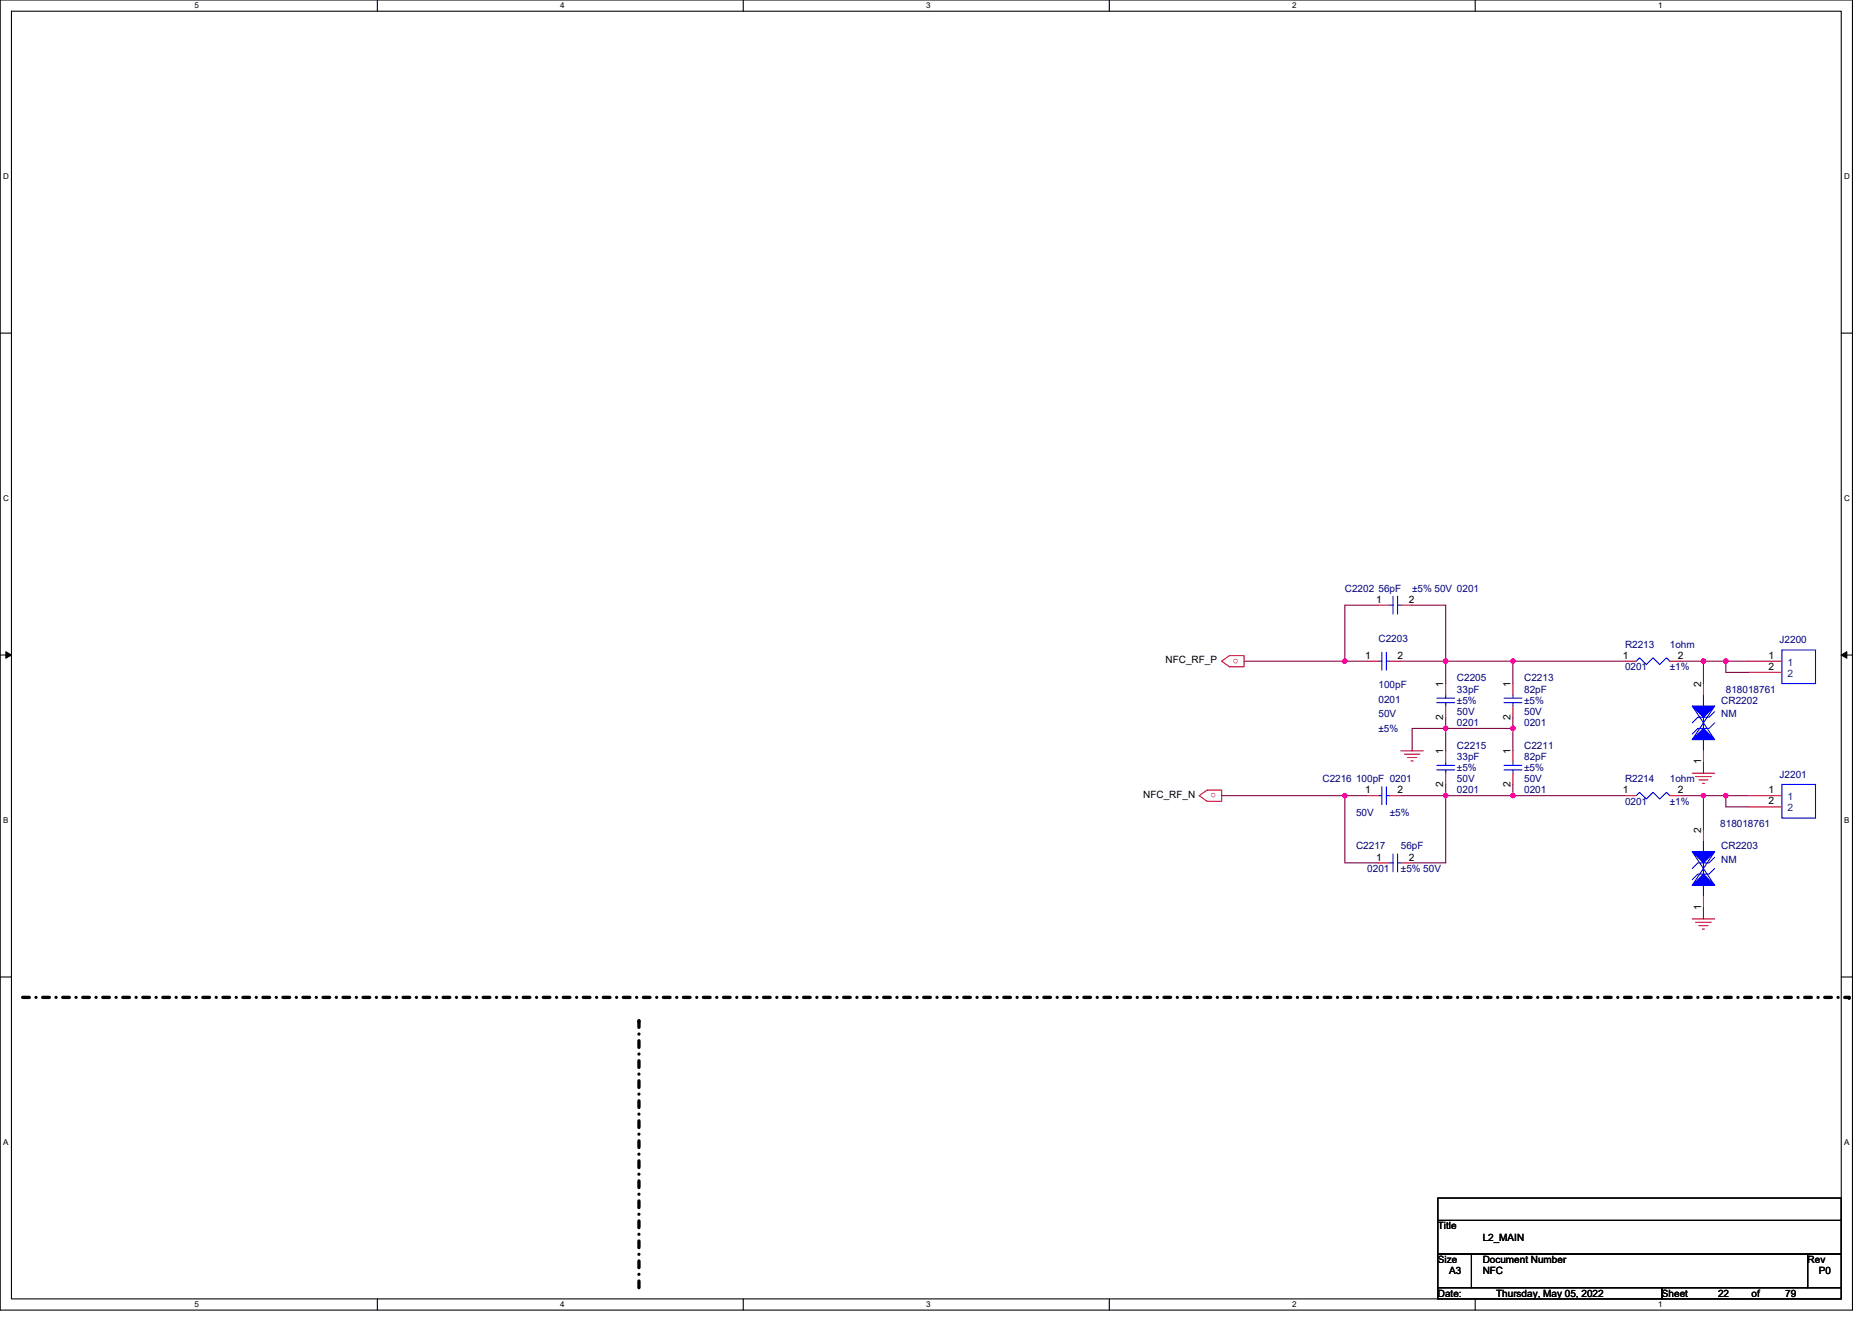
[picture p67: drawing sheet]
<svg xmlns="http://www.w3.org/2000/svg" width="297mm" height="210mm" viewBox="0 0 297 210" stroke-linecap="round" stroke-linejoin="round" font-family="sans-serif">
<defs><g id="words">
<g font-size="1.6" fill="#000080">
<text x="213.4" y="93.9">C2202 56pF</text>
<text x="224.1" y="93.9">±5% 50V 0201</text>
<text x="218.7" y="101.9">C2203</text>
<text x="257.8" y="102.8">R2213</text>
<text x="257.8" y="106.3">0201</text>
<text x="265" y="102.8">1ohm</text>
<text x="265" y="106.3">±1%</text>
<text x="282.4" y="102">J2200</text>
<text x="218.7" y="109.2">100pF</text>
<text x="218.7" y="111.5">0201</text>
<text x="218.7" y="113.8">50V</text>
<text x="231.2" y="108.1">C2205</text>
<text x="231.2" y="109.9">33pF</text>
<text x="231.2" y="113.4">50V</text>
<text x="231.2" y="111.7">±5%</text>
<text x="241.8" y="108.1">C2213</text>
<text x="241.8" y="109.9">82pF</text>
<text x="241.8" y="113.4">50V</text>
<text x="241.8" y="111.7">±5%</text>
<text x="273.1" y="111.7">CR2202</text>
<text x="273.1" y="113.8">NM</text>
<text x="273.9" y="109.9">818018761</text>
<text x="218.7" y="116.1">±5%</text>
<text x="231.2" y="115.2">0201</text>
<text x="231.2" y="118.8">C2215</text>
<text x="241.8" y="118.8">C2211</text>
<text x="241.8" y="115.2">0201</text>
<text x="209.8" y="124.1">C2216 100pF 0201</text>
<text x="231.2" y="120.5">33pF</text>
<text x="231.2" y="125.9">0201</text>
<text x="231.2" y="124.1">50V</text>
<text x="231.2" y="122.3">±5%</text>
<text x="241.8" y="120.5">82pF</text>
<text x="241.8" y="125.9">0201</text>
<text x="241.8" y="124.1">50V</text>
<text x="241.8" y="122.3">±5%</text>
<text x="257.8" y="124.1">R2214</text>
<text x="265" y="124.1">1ohm</text>
<text x="282.4" y="123.4">J2201</text>
<text x="215.2" y="129.4">50V</text>
<text x="220.5" y="129.4">±5%</text>
<text x="257.8" y="127.7">0201</text>
<text x="265" y="127.7">±1%</text>
<text x="273" y="131.2">818018761</text>
<text x="215.2" y="134.8">C2217</text>
<text x="222.3" y="134.8">56pF</text>
<text x="273.1" y="134.8">CR2203</text>
<text x="273.1" y="136.9">NM</text>
<text x="217" y="138.3">0201</text>
<text x="222.3" y="138.3">±5% 50V</text>
</g>
<g font-size="1.6">
<text x="218.4" y="95.6">1</text>
<text x="223.5" y="95.6">2</text>
<text x="185" y="105.3">NFC_RF_P</text>
<text x="216.6" y="104.5">1</text>
<text x="221.8" y="104.5">2</text>
<text x="257.5" y="104.5">1</text>
<text x="266.2" y="104.5">2</text>
<text x="280.6" y="104.5">1</text>
<text x="280.6" y="106.3">2</text>
<text x="229" y="109" transform="rotate(-90 229 109)">1</text>
<text x="239.7" y="109" transform="rotate(-90 239.7 109)">1</text>
<text x="269.9" y="109" transform="rotate(-90 269.9 109)">2</text>
<text x="229" y="119.7" transform="rotate(-90 229 119.7)">1</text>
<text x="229" y="114.2" transform="rotate(-90 229 114.2)">2</text>
<text x="239.7" y="119.7" transform="rotate(-90 239.7 119.7)">1</text>
<text x="239.7" y="114.2" transform="rotate(-90 239.7 114.2)">2</text>
<text x="216.6" y="125.9">1</text>
<text x="221.8" y="125.9">2</text>
<text x="229" y="124.8" transform="rotate(-90 229 124.8)">2</text>
<text x="239.7" y="124.8" transform="rotate(-90 239.7 124.8)">2</text>
<text x="257.5" y="125.9">1</text>
<text x="266.2" y="125.9">2</text>
<text x="269.9" y="121.3" transform="rotate(-90 269.9 121.3)">1</text>
<text x="280.6" y="125.9">1</text>
<text x="181.4" y="126.6">NFC_RF_N</text>
<text x="280.6" y="127.6">2</text>
<text x="218.4" y="136.5">1</text>
<text x="223.5" y="136.5">2</text>
<text x="269.9" y="132.1" transform="rotate(-90 269.9 132.1)">2</text>
<text x="269.9" y="144.4" transform="rotate(-90 269.9 144.4)">1</text>
<text x="228.2" y="195.1">Title</text>
<text x="235.3" y="196.8">L2_MAIN</text>
<text x="228.2" y="200.4">Size</text>
<text x="229.9" y="202.2">A3</text>
<text x="235.3" y="200.4">Document Number</text>
<text x="235.3" y="202.2">NFC</text>
<text x="286.8" y="200.4">Rev</text>
<text x="288.6" y="202.2">P0</text>
<text x="228.2" y="205.7">Date:</text>
<text x="237.4" y="205.7">Thursday, May 05, 2022</text>
<text x="263.7" y="205.7">Sheet</text>
<text x="272.6" y="205.7">22</text>
<text x="277.9" y="205.7">of</text>
<text x="283.3" y="205.7">79</text>
</g>
<g font-size="1.6" fill="#f00">
<text x="196.5" y="104.5" transform="rotate(180 196.5 104.5)">o</text>
<text x="193" y="125.8" transform="rotate(180 193 125.8)">o</text>
</g>
<g font-size="1.6" fill="#004080">
<text x="283.6" y="105.6">1</text>
<text x="283.6" y="107.4">2</text>
<text x="283.6" y="127">1</text>
<text x="283.6" y="128.7">2</text>
</g>
<g font-size="1.3">
<text x="30.8" y="1.3">5</text>
<text x="88.9" y="1.3">4</text>
<text x="147" y="1.3">3</text>
<text x="205" y="1.3">2</text>
<text x="263.1" y="1.3">1</text>
<text x=".5" y="28.4">D</text>
<text x="292.6" y="28.4">D</text>
<text x=".5" y="79.5">C</text>
<text x="292.6" y="79.5">C</text>
<text x=".5" y="130.6">B</text>
<text x="292.6" y="130.6">B</text>
<text x=".5" y="181.7">A</text>
<text x="292.6" y="181.7">A</text>
<text x="30.8" y="207.4">5</text>
<text x="88.9" y="207.4">4</text>
<text x="147" y="207.4">3</text>
<text x="205" y="207.4">2</text>
<text x="263.1" y="207.4">1</text>
</g>
</g></defs>
<path d="M0 0h293.9v207.9h-293.9zM1.8 1.8h290.4v204.3h-290.4z" fill="none" stroke="#000" stroke-width=".17"/>
<g fill="#fff">
<path d="M30.8 .2h.7v1.4h-.7z"/>
<path d="M30.8 206.3h.7v1.4h-.7z"/>
</g>
<path d="M59.9 0v1.8M59.9 206.1v1.8" fill="none" stroke="#000" stroke-width=".17"/>
<g fill="#fff">
<path d="M88.9 .2h.7v1.4h-.7z"/>
<path d="M88.9 206.3h.7v1.4h-.7z"/>
</g>
<path d="M117.9 0v1.8M117.9 206.1v1.8" fill="none" stroke="#000" stroke-width=".17"/>
<g fill="#fff">
<path d="M147 .2h.7v1.4h-.7z"/>
<path d="M147 206.3h.7v1.4h-.7z"/>
</g>
<path d="M176 0v1.8M176 206.1v1.8" fill="none" stroke="#000" stroke-width=".17"/>
<g fill="#fff">
<path d="M205 .2h.7v1.4h-.7z"/>
<path d="M205 206.3h.7v1.4h-.7z"/>
</g>
<path d="M234.1 0v1.8M234.1 206.1v1.8" fill="none" stroke="#000" stroke-width=".17"/>
<g fill="#fff">
<path d="M263.1 .2h.7v1.4h-.7z"/>
<path d="M263.1 206.3h.7v1.4h-.7z"/>
<path d="M.5 27.3h.9v1.4h-.9z"/>
<path d="M292.6 27.3h.9v1.4h-.9z"/>
<path d="M.5 78.4h.9v1.4h-.9z"/>
<path d="M292.6 78.4h.9v1.4h-.9z"/>
</g>
<path d="M0 52.9h1.8M292.2 52.9h1.7" fill="none" stroke="#000" stroke-width=".17"/>
<g fill="#fff">
<path d="M.5 129.5h.8v1.4h-.8z"/>
<path d="M292.6 129.5h.9v1.4h-.9z"/>
</g>
<path d="M0 103.9h1.8M292.2 103.9h1.7" fill="none" stroke="#000" stroke-width=".17"/>
<path d="M.9 103.4l.9 .5-.9 .5zM292.2 103.9l.8-.5v1z" fill="#000"/>
<path d="M.9 103.4l.9 .5-.9 .5zM292.2 103.9l.8-.5v1z" fill="none" stroke="#000" stroke-width=".16"/>
<g fill="#fff">
<path d="M.5 180.5h.8v1.4h-.8z"/>
<path d="M292.6 180.5h.9v1.4h-.9z"/>
</g>
<path d="M0 155h1.8M292.2 155h1.7M228.2 190.1h64v3.5h-64zM228.2 193.6h64v5.4h-64zM228.2 199h5.3v5.3h-5.3zM233.5 199h53.3v5.3h-53.3zM286.8 199h5.4v5.3h-5.4zM228.2 204.3h35.5v1.8h-35.5zM263.7 204.3h28.5v1.8h-28.5z" fill="none" stroke="#000" stroke-width=".17"/>
<path d="M3.6 158.2h289.8M101.4 204.3v-42.3" fill="none" stroke="#000" stroke-width=".53" stroke-dasharray="1.1 1.1 0 1.1"/>
<g fill="#000" stroke-dasharray="1.1 1.1 0 1.1">
<circle cx="293.4" cy="158.2" r=".26"/>
<circle cx="101.4" cy="162" r=".26"/>
</g>
<g fill="none" stroke="#f00" stroke-width=".17">
<path d="M193.8 104.9l1.3-.9h2.3v1.8h-2.3zM222.3 119.1h3.5M222.8 119.7h2.5M229.4 108.5v1.7M229.4 112v1.8M229.4 119.1v1.8M277.4 104.9h5.3M277.4 106.7h5.3M190.3 126.2l1.2-.9h2.3v1.8h-2.3zM217 126.2h1.7M218.7 136.9h1.8M220.5 126.2h1.8"/>
<path d="M222.3 136.9h1.8M223.3 120.2h1.5M223.9 120.7h.3M229.4 122.7v1.8M268.5 122.7h3.6M269 123.2h2.5M269.6 123.7h1.4M270.1 124.3h.4M268.5 145.8h3.6M269 146.3h2.5M269.6 146.9h1.4M270.1 147.4h.4"/>
</g>
<g fill="none" stroke="#00f" stroke-width=".17">
<path d="M228 110.8h2.8M228 111.5h2.8M229.4 110.2v.6M229.4 111.5v.5M282.7 103.1h5.4v5.4h-5.4zM218.7 126.2h.6M219.3 124.8v2.9M220 124.8v2.9M220 126.2h.5M220.5 136.9h.5M221 135.5v2.8M221.8 135.5v2.8"/>
<path d="M221.8 136.9h.5M228 121.4h2.8M228 122.2h2.8M229.4 120.9v.5M229.4 122.2v.5"/>
</g>
<path d="M270.3 115.6l1.8 1.7h-3.6z" fill="#00f"/>
<path d="M270.3 117.3v1.8M270.3 113.8v1.8M270.3 115.6l1.8 1.7h-3.6zM272.1 114.7l-.9 .9h-1.8l-.9 .9" fill="none" stroke="#00f" stroke-width=".17"/>
<path d="M268.5 112h3.6l-1.8 1.8z" fill="#00f"/>
<g fill="none" stroke="#00f" stroke-width=".17">
<path d="M220.5 96h.5M221 94.6v2.8M221.8 94.6v2.8M221.8 96h.5M238.6 110.8h2.9M238.6 111.5h2.9M240.1 110.2v.6M240.1 111.5v.5M268.5 112h3.6l-1.8 1.8zM268.5 112l3.6 5.3M270.3 110.2v1.8M272.1 112.9l-.9 .9h-1.8l-.9 .9"/>
<path d="M272.1 112l-3.6 5.3M238.6 121.4h2.9M238.6 122.2h2.9M240.1 120.9v.5M240.1 122.2v.5M259.6 126.2l.6-.5 1 1.1 1.1-1.1 1.1 1.1 1-1.1 .6 .5"/>
</g>
<path d="M218.7 96h1.8M222.3 96h1.8M240.1 119.1v1.8M240.1 108.5v1.7M240.1 112v1.8M270.3 119.1v1.8M270.3 108.5v1.7M240.1 122.7v1.8M257.8 126.2h1.8M265 126.2h1.7" fill="none" stroke="#f00" stroke-width=".17"/>
<path d="M270.3 138.7l1.8 1.8h-3.6z" fill="#00f"/>
<path d="M270.3 136.9v1.8M270.3 138.7l1.8 1.8h-3.6zM272.1 137.8l-.9 .9h-1.8l-.9 .9M270.3 140.5v1.7" fill="none" stroke="#00f" stroke-width=".17"/>
<path d="M268.5 135.1h3.6l-1.8 1.8z" fill="#00f"/>
<path d="M218.7 104.9h.6M219.3 103.5v2.8M220 103.5v2.8M220 104.9h.5M259.6 104.9l.6-.5 1 1 1.1-1 1.1 1 1-1 .6 .5M268.5 135.1h3.6l-1.8 1.8zM268.5 135.1l3.6 5.4M270.3 133.4v1.7M272.1 136l-.9 .9h-1.8l-.9 .9M272.1 135.1l-3.6 5.4M282.7 124.5h5.4v5.3h-5.4z" fill="none" stroke="#00f" stroke-width=".17"/>
<path d="M217 104.9h1.7M220.5 104.9h1.8M257.8 104.9h1.8M265 104.9h1.7M270.3 131.6v1.7M277.4 126.2h5.3M277.4 128h5.3M270.3 142.2v1.8" fill="none" stroke="#f00" stroke-width=".17"/>
<path d="M218.7 96h-5.3v8.9h3.6M224.1 96h5.3v8.9M222.3 104.9h7.1M229.4 104.9v3.6" fill="none" stroke="#800040" stroke-width=".17"/>
<circle cx="229.4" cy="104.9" r=".35" fill="#f0f"/>
<circle cx="229.4" cy="104.9" r=".35" fill="none" stroke="#f0f" stroke-width=".17"/>
<path d="M229.4 104.9h10.7M240.1 104.9h17.7M240.1 104.9v3.6" fill="none" stroke="#800040" stroke-width=".17"/>
<circle cx="240.1" cy="104.9" r=".35" fill="#f0f"/>
<circle cx="240.1" cy="104.9" r=".35" fill="none" stroke="#f0f" stroke-width=".17"/>
<path d="M266.7 104.9h3.6M277.4 104.9h-3.5v1.8" fill="none" stroke="#800040" stroke-width=".17"/>
<circle cx="273.8" cy="104.9" r=".35" fill="#f0f"/>
<circle cx="273.8" cy="104.9" r=".35" fill="none" stroke="#f0f" stroke-width=".17"/>
<path d="M229.4 113.8v1.8M229.4 115.6h-5.3v3.5M229.4 115.6v3.5M240.1 113.8v1.8M273.9 106.7h3.5" fill="none" stroke="#800040" stroke-width=".17"/>
<circle cx="229.4" cy="115.6" r=".35" fill="#f0f"/>
<circle cx="229.4" cy="115.6" r=".35" fill="none" stroke="#f0f" stroke-width=".17"/>
<path d="M229.4 115.6h10.7v3.5" fill="none" stroke="#800040" stroke-width=".17"/>
<circle cx="240.1" cy="115.6" r=".35" fill="#f0f"/>
<circle cx="240.1" cy="115.6" r=".35" fill="none" stroke="#f0f" stroke-width=".17"/>
<path d="M213.4 126.2v10.7M229.4 124.5v1.7M240.1 124.5v1.7" fill="none" stroke="#800040" stroke-width=".17"/>
<circle cx="213.4" cy="126.2" r=".35" fill="#f0f"/>
<circle cx="213.4" cy="126.2" r=".35" fill="none" stroke="#f0f" stroke-width=".17"/>
<path d="M213.4 126.2h3.6M222.3 126.2h7.1M229.4 126.2h10.7M229.4 126.2v10.7" fill="none" stroke="#800040" stroke-width=".17"/>
<circle cx="229.4" cy="126.2" r=".35" fill="#f0f"/>
<circle cx="229.4" cy="126.2" r=".35" fill="none" stroke="#f0f" stroke-width=".17"/>
<path d="M240.1 126.2h17.7" fill="none" stroke="#800040" stroke-width=".17"/>
<circle cx="240.1" cy="126.2" r=".35" fill="#f0f"/>
<circle cx="240.1" cy="126.2" r=".35" fill="none" stroke="#f0f" stroke-width=".17"/>
<path d="M266.7 126.2h3.6M277.4 126.2h-3.5v1.8" fill="none" stroke="#800040" stroke-width=".17"/>
<circle cx="273.8" cy="126.2" r=".35" fill="#f0f"/>
<circle cx="273.8" cy="126.2" r=".35" fill="none" stroke="#f0f" stroke-width=".17"/>
<path d="M197.4 104.9h16M213.4 136.9h5.3M224.1 136.9h5.3M273.9 128h3.5" fill="none" stroke="#800040" stroke-width=".17"/>
<circle cx="213.4" cy="104.9" r=".35" fill="#f0f"/>
<circle cx="213.4" cy="104.9" r=".35" fill="none" stroke="#f0f" stroke-width=".17"/>
<path d="M270.3 104.9v3.6M193.8 126.2h19.6" fill="none" stroke="#800040" stroke-width=".17"/>
<circle cx="270.3" cy="104.9" r=".35" fill="#f0f"/>
<circle cx="270.3" cy="104.9" r=".35" fill="none" stroke="#f0f" stroke-width=".17"/>
<path d="M270.3 120.9v1.8M270.3 126.2v5.4" fill="none" stroke="#800040" stroke-width=".17"/>
<circle cx="270.3" cy="126.2" r=".35" fill="#f0f"/>
<circle cx="270.3" cy="126.2" r=".35" fill="none" stroke="#f0f" stroke-width=".17"/>
<path d="M270.3 104.9h3.6M270.3 126.2h3.6M270.3 144v1.8" fill="none" stroke="#800040" stroke-width=".17"/>
<circle cx="229.4" cy="104.9" r=".35" fill="#f0f"/>
<circle cx="229.4" cy="104.9" r=".35" fill="none" stroke="#f0f" stroke-width=".17"/>
<circle cx="240.1" cy="104.9" r=".35" fill="#f0f"/>
<circle cx="240.1" cy="104.9" r=".35" fill="none" stroke="#f0f" stroke-width=".17"/>
<circle cx="273.8" cy="104.9" r=".35" fill="#f0f"/>
<circle cx="273.8" cy="104.9" r=".35" fill="none" stroke="#f0f" stroke-width=".17"/>
<circle cx="229.4" cy="115.6" r=".35" fill="#f0f"/>
<circle cx="229.4" cy="115.6" r=".35" fill="none" stroke="#f0f" stroke-width=".17"/>
<circle cx="240.1" cy="115.6" r=".35" fill="#f0f"/>
<circle cx="240.1" cy="115.6" r=".35" fill="none" stroke="#f0f" stroke-width=".17"/>
<circle cx="213.4" cy="126.2" r=".35" fill="#f0f"/>
<circle cx="213.4" cy="126.2" r=".35" fill="none" stroke="#f0f" stroke-width=".17"/>
<circle cx="229.4" cy="126.2" r=".35" fill="#f0f"/>
<circle cx="229.4" cy="126.2" r=".35" fill="none" stroke="#f0f" stroke-width=".17"/>
<circle cx="240.1" cy="126.2" r=".35" fill="#f0f"/>
<circle cx="240.1" cy="126.2" r=".35" fill="none" stroke="#f0f" stroke-width=".17"/>
<circle cx="273.8" cy="126.2" r=".35" fill="#f0f"/>
<circle cx="273.8" cy="126.2" r=".35" fill="none" stroke="#f0f" stroke-width=".17"/>
<circle cx="213.4" cy="104.9" r=".35" fill="#f0f"/>
<circle cx="213.4" cy="104.9" r=".35" fill="none" stroke="#f0f" stroke-width=".17"/>
<circle cx="270.3" cy="104.9" r=".35" fill="#f0f"/>
<circle cx="270.3" cy="104.9" r=".35" fill="none" stroke="#f0f" stroke-width=".17"/>
<circle cx="270.3" cy="126.2" r=".35" fill="#f0f"/>
<circle cx="270.3" cy="126.2" r=".35" fill="none" stroke="#f0f" stroke-width=".17"/>
<use href="#words"/>
</svg>
